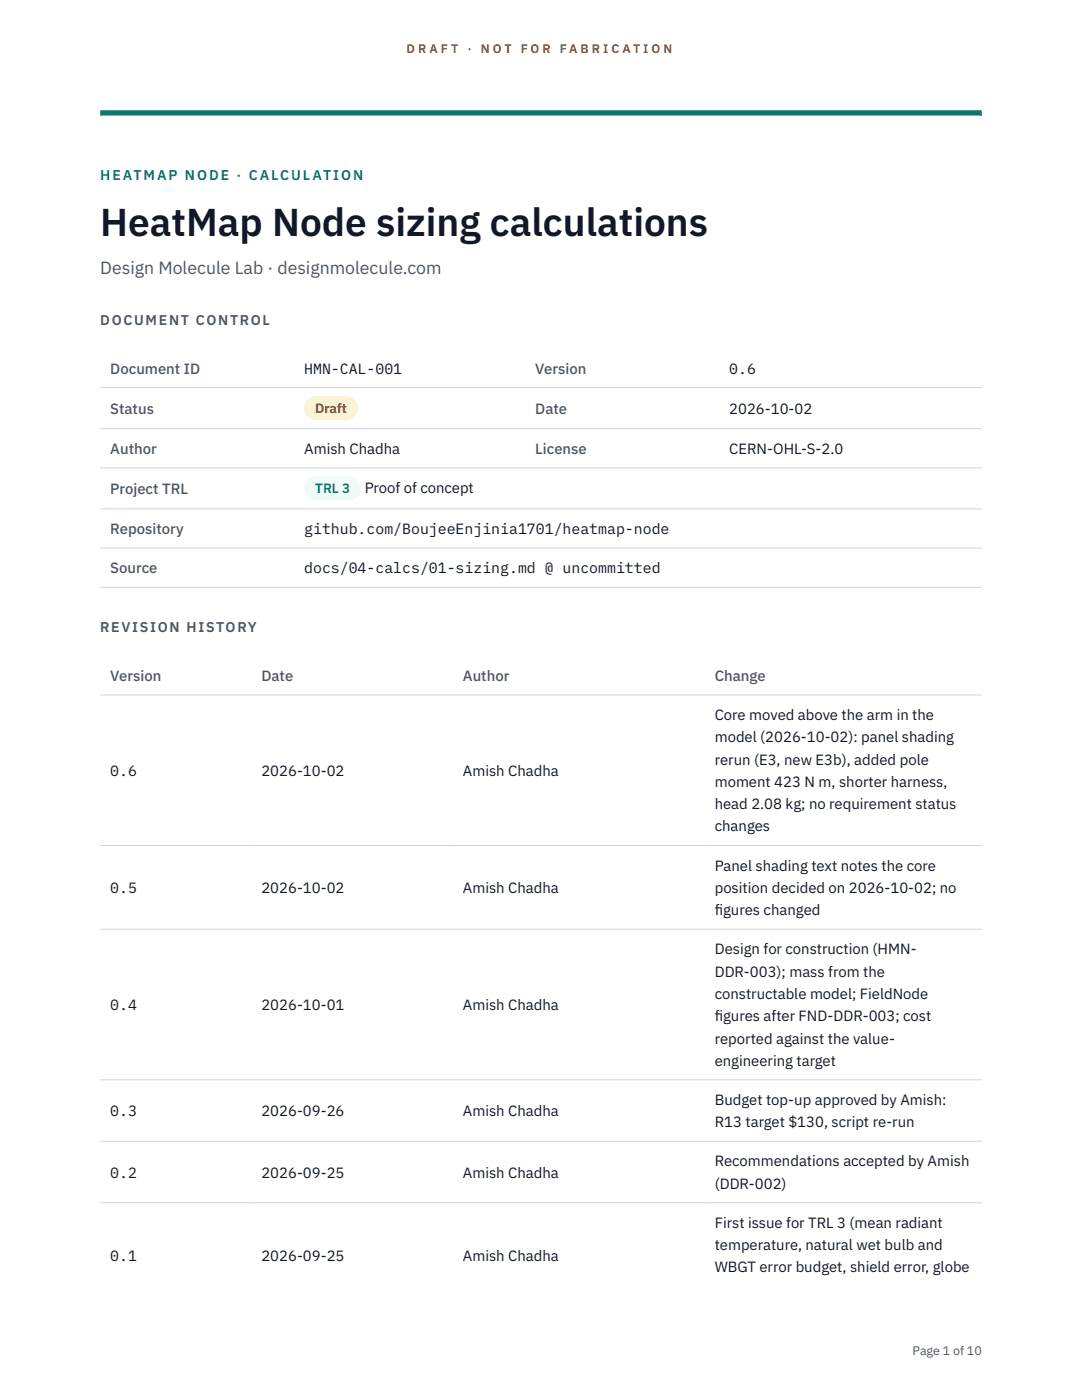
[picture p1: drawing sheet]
<svg xmlns="http://www.w3.org/2000/svg" width="216mm" height="279mm" viewBox="0 0 216 279" stroke-linecap="round" stroke-linejoin="round" font-family="sans-serif">
<defs><g id="words">
<text font-size="7.8" fill="#111827" x="20" y="47.1">HeatMap Node sizing calculations</text>
<text font-size="3.5" fill="#4b5563" x="20" y="54.6">Design Molecule Lab · designmolecule.com</text>
<g font-size="3" fill="#4b5563">
<text x="22" y="74.5">Document ID</text>
<text x="106.8" y="74.5">Version</text>
<text x="22" y="82.6">Status</text>
<text x="106.8" y="82.6">Date</text>
<text x="22" y="90.6">Author</text>
<text x="106.8" y="90.6">License</text>
<text x="22" y="98.6">Project TRL</text>
<text x="22" y="106.6">Repository</text>
<text x="22" y="114.4">Source</text>
<text x="22" y="135.9">Version</text>
<text x="52.2" y="135.9">Date</text>
<text x="92.4" y="135.9">Author</text>
<text x="142.6" y="135.9">Change</text>
</g>
<g font-size="3" fill="#111827">
<text x="60.7" y="74.5">HMN-CAL-001</text>
<text x="145.5" y="74.5">0.6</text>
<text x="145.5" y="82.6">2026-10-02</text>
<text x="60.7" y="90.6">Amish Chadha</text>
<text x="145.5" y="90.6">CERN-OHL-S-2.0</text>
<text x="72.8" y="98.5">Proof of concept</text>
<text x="60.7" y="106.6">github.com/BoujeeEnjinia1701/heatmap-node</text>
<text x="60.7" y="114.4">docs/04-calcs/01-sizing.md @ uncommitted</text>
<text x="142.6" y="143.7">Core moved above the arm in the</text>
<text x="142.6" y="148.2">model (2026-10-02): panel shading</text>
<text x="22" y="154.8">0.6</text>
<text x="52.2" y="154.8">2026-10-02</text>
<text x="92.4" y="154.8">Amish Chadha</text>
<text x="142.6" y="152.6">rerun (E3, new E3b), added pole</text>
<text x="142.6" y="157.1">moment 423 N m, shorter harness,</text>
<text x="142.6" y="161.5">head 2.08 kg; no requirement status</text>
<text x="142.6" y="165.9">changes</text>
<text x="142.6" y="173.8">Panel shading text notes the core</text>
<text x="22" y="178.2">0.5</text>
<text x="52.2" y="178.2">2026-10-02</text>
<text x="92.4" y="178.2">Amish Chadha</text>
<text x="142.6" y="178.2">position decided on 2026-10-02; no</text>
<text x="142.6" y="182.7">f</text>
<text x="142.6" y="182.7">igures changed</text>
<text x="142.6" y="190.5">Design for construction (HMN-</text>
<text x="142.6" y="194.9">DDR-003); mass from the</text>
<text x="22" y="201.6">0.4</text>
<text x="52.2" y="201.6">2026-10-01</text>
<text x="92.4" y="201.6">Amish Chadha</text>
<text x="142.6" y="199.4">constructable model; FieldNode</text>
<text x="142.6" y="203.8">f</text>
<text x="142.6" y="203.8">igures after FND-DDR-003; cost</text>
<text x="142.6" y="208.3">reported against the value-</text>
<text x="142.6" y="212.7">engineering target</text>
<text x="142.6" y="220.5">Budget top-up approved by Amish:</text>
<text x="22" y="222.7">0.3</text>
<text x="52.2" y="222.7">2026-09-26</text>
<text x="92.4" y="222.7">Amish Chadha</text>
<text x="142.6" y="225">R13 target $130, script re-run</text>
<text x="142.6" y="232.8">Recommendations accepted by Amish</text>
<text x="22" y="235">0.2</text>
<text x="52.2" y="235">2026-09-25</text>
<text x="92.4" y="235">Amish Chadha</text>
<text x="142.6" y="237.2">(DDR-002)</text>
<text x="142.6" y="245.1">First issue for TRL 3 (mean radiant</text>
<text x="22" y="251.7">0.1</text>
<text x="52.2" y="251.7">2026-09-25</text>
<text x="92.4" y="251.7">Amish Chadha</text>
<text x="142.6" y="249.5">temperature, natural wet bulb and</text>
<text x="142.6" y="253.9">WBGT error budget, shield error, globe</text>
</g>
<text font-size="2.8" fill="#0f766e" x="20" y="36">HEATMAP NODE · CALCULATION</text>
<g font-size="2.8" fill="#4b5563">
<text x="20" y="64.8">DOCUMENT CONTROL</text>
<text x="20" y="126.2">REVISION HISTORY</text>
</g>
<text font-size="2.7" fill="#92400e" x="62.9" y="82.5">Draft</text>
<text font-size="2.7" fill="#0f766e" x="62.9" y="98.5">TRL 3</text>
<g font-size="2.5" fill="#b45309">
<text x="81.1" y="10.5">D R A F T</text>
<text x="93.3" y="10.5">·</text>
<text x="95.9" y="10.5">N O T</text>
<text x="103.9" y="10.5">F O R</text>
<text x="111.7" y="10.5">F A B R I C A T I O N</text>
</g>
<text font-size="2.5" fill="#4b5563" x="182.1" y="270.3">Page 1 of 10</text>
</g></defs>
<path d="M20 23.1h175.9zM20 22h175.9v1.1h-175.9z" fill-rule="evenodd" fill="#0f766e"/>
<path d="M20 77.3h175.9M20 85.5h175.9M20 93.4h175.9M20 101.6h175.9M20 109.4h175.9M20 117.2h175.9M20 138.7h175.9M20 168.7h175.9M20 185.5h175.9M20 215.5h175.9M20 227.8h175.9M20 240h175.9" fill="none" stroke="#d1d5db" stroke-width=".2"/>
<path d="M60.7 79h10.7v4.9h-10.7z" fill="#fef3c7"/>
<path d="M60.7 95.1h11.4v4.8h-11.4z" fill="#f0fdfa"/>
<use href="#words"/>
</svg>
